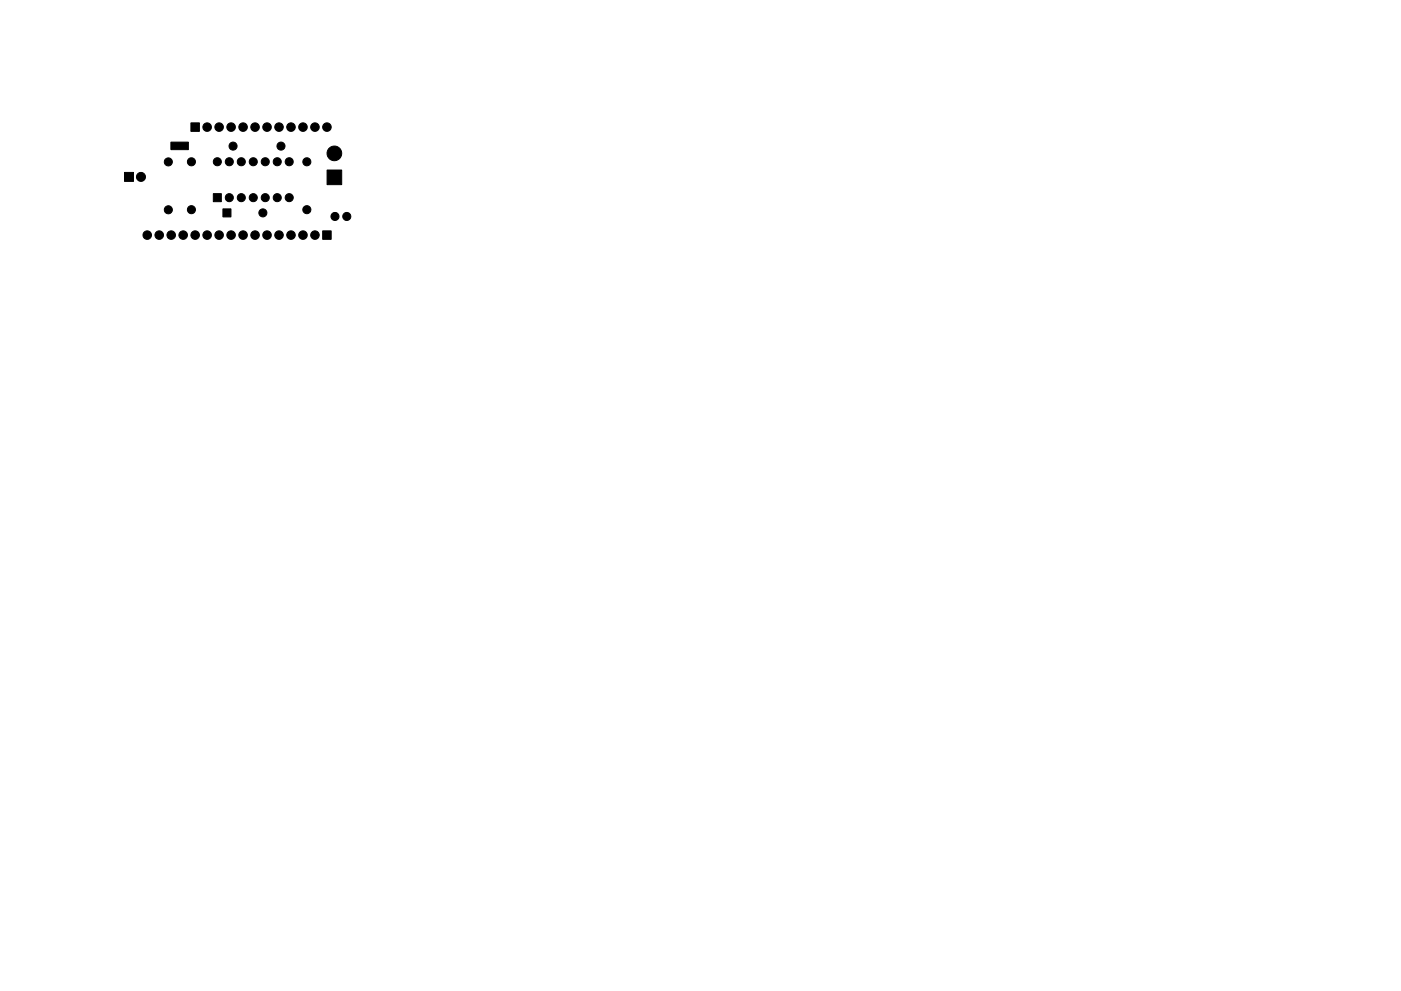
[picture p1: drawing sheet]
<svg xmlns="http://www.w3.org/2000/svg" width="297mm" height="210mm" viewBox="0 0 297 210" stroke-linecap="round" stroke-linejoin="round" font-family="sans-serif">
<g fill="#000" stroke="#000" stroke-width=".21">
<path d="M26.4 36.6h1.9v1.9h-1.9zM36.2 30.2h3.7v1.6h-3.7zM40.5 26.1h1.8v1.8h-1.8zM69.3 36.1h3.1v3.1h-3.1zM45.2 41.1h1.7v1.7h-1.7zM47.3 44.3h1.7v1.7h-1.7zM68.4 49h1.8v1.8h-1.8z"/>
<circle cx="29.9" cy="37.5" r=".96"/>
<circle cx="35.7" cy="34.4" r=".86"/>
<circle cx="40.6" cy="34.3" r=".86"/>
<circle cx="43.9" cy="27" r=".9"/>
<circle cx="46.1" cy="34.3" r=".86"/>
<circle cx="46.5" cy="27" r=".9"/>
<circle cx="48.6" cy="34.3" r=".86"/>
<circle cx="49" cy="27" r=".9"/>
<circle cx="49.4" cy="31" r=".86"/>
<circle cx="51.2" cy="34.3" r=".86"/>
<circle cx="51.5" cy="27" r=".9"/>
<circle cx="53.7" cy="34.3" r=".86"/>
<circle cx="54.1" cy="27" r=".9"/>
<circle cx="56.2" cy="34.3" r=".86"/>
<circle cx="56.6" cy="27" r=".9"/>
<circle cx="58.8" cy="34.3" r=".86"/>
<circle cx="59.2" cy="27" r=".9"/>
<circle cx="59.6" cy="31" r=".86"/>
<circle cx="61.3" cy="34.3" r=".86"/>
<circle cx="61.7" cy="27" r=".9"/>
<circle cx="64.2" cy="27" r=".9"/>
<circle cx="65.1" cy="34.3" r=".86"/>
<circle cx="66.8" cy="27" r=".9"/>
<circle cx="69.3" cy="27" r=".9"/>
<circle cx="70.9" cy="32.5" r="1.56"/>
<circle cx="31.2" cy="49.9" r=".9"/>
<circle cx="33.8" cy="49.9" r=".9"/>
<circle cx="35.7" cy="44.5" r=".86"/>
<circle cx="36.3" cy="49.9" r=".9"/>
<circle cx="38.8" cy="49.9" r=".9"/>
<circle cx="40.6" cy="44.5" r=".86"/>
<circle cx="41.4" cy="49.9" r=".9"/>
<circle cx="43.9" cy="49.9" r=".9"/>
<circle cx="46.5" cy="49.9" r=".9"/>
<circle cx="48.6" cy="41.9" r=".86"/>
<circle cx="49" cy="49.9" r=".9"/>
<circle cx="51.2" cy="41.9" r=".86"/>
<circle cx="51.5" cy="49.9" r=".9"/>
<circle cx="53.7" cy="41.9" r=".86"/>
<circle cx="54.1" cy="49.9" r=".9"/>
<circle cx="55.7" cy="45.2" r=".86"/>
<circle cx="56.2" cy="41.9" r=".86"/>
<circle cx="56.6" cy="49.9" r=".9"/>
<circle cx="58.8" cy="41.9" r=".86"/>
<circle cx="59.2" cy="49.9" r=".9"/>
<circle cx="61.3" cy="41.9" r=".86"/>
<circle cx="61.7" cy="49.9" r=".9"/>
<circle cx="64.2" cy="49.9" r=".9"/>
<circle cx="65.1" cy="44.5" r=".86"/>
<circle cx="66.8" cy="49.9" r=".9"/>
<circle cx="71" cy="45.9" r=".86"/>
<circle cx="73.5" cy="45.9" r=".86"/>
</g>
</svg>
